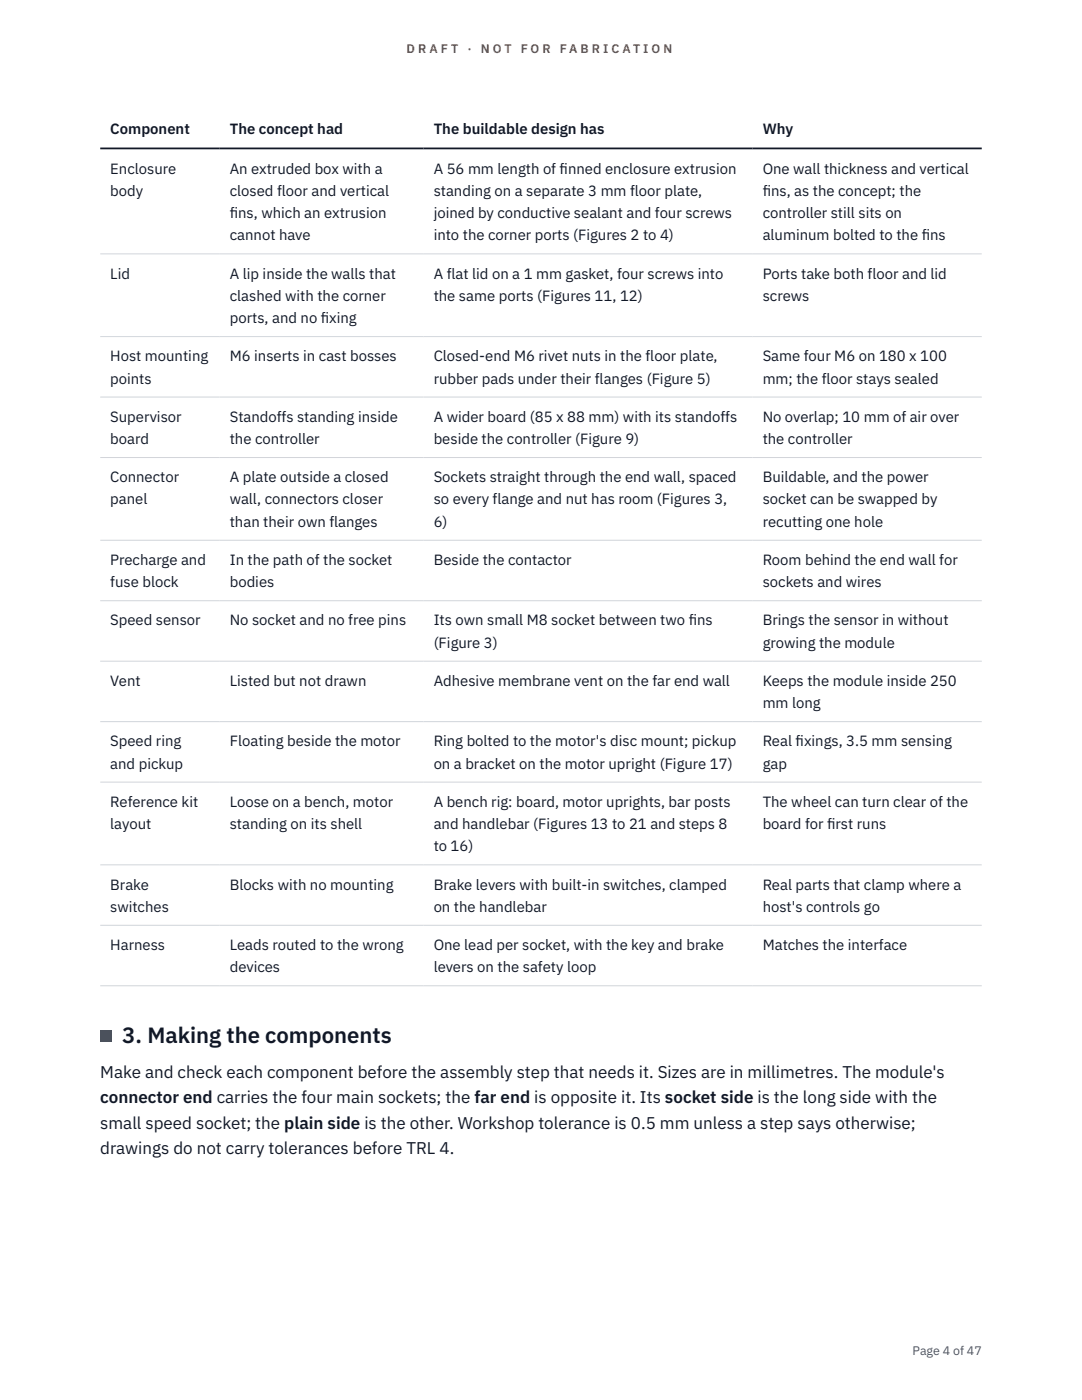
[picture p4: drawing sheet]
<svg xmlns="http://www.w3.org/2000/svg" width="216mm" height="279mm" viewBox="0 0 216 279" stroke-linecap="round" stroke-linejoin="round" font-family="sans-serif">
<defs><g id="words">
<text font-size="4.4" fill="#111827" x="24.4" y="208.2">3. Making the components</text>
<g font-size="3.4" fill="#111827">
<text x="20" y="215.1">Make and check each component before the assembly step that needs it. Sizes are in millimetres. The module's</text>
<text x="20" y="220.2">connector end carries the four main sockets; the far end is opposite it. Its socket side is the long side with the</text>
<text x="20" y="225.3">small speed socket; the plain side is the other. Workshop tolerance is 0.5 mm unless a step says otherwise;</text>
<text x="20" y="230.4">drawings do not carry tolerances before TRL 4.</text>
</g>
<g font-size="3" fill="#111827">
<text x="22" y="26.8">Component</text>
<text x="45.8" y="26.8">The concept had</text>
<text x="86.5" y="26.8">The buildable design has</text>
<text x="152.2" y="26.8">Why</text>
<text x="22" y="34.6">Enclosure</text>
<text x="45.8" y="34.6">An extruded box with a</text>
<text x="86.5" y="34.6">A 56 mm length of f</text>
<text x="111.7" y="34.6">inned enclosure extrusion</text>
<text x="152.2" y="34.6">One wall thickness and vertical</text>
<text x="22" y="39.1">body</text>
<text x="45.8" y="39.1">closed floor and vertical</text>
<text x="86.5" y="39.1">standing on a separate 3 mm floor plate,</text>
<text x="152.2" y="39.1">f</text>
<text x="152.2" y="39.1">ins, as the concept; the</text>
<text x="45.8" y="43.5">f</text>
<text x="45.8" y="43.5">ins, which an extrusion</text>
<text x="45.8" y="48">cannot have</text>
<text x="86.5" y="43.5">joined by conductive sealant and four screws</text>
<text x="86.5" y="48">into the corner ports (Figures 2 to 4)</text>
<text x="152.2" y="43.5">controller still sits on</text>
<text x="152.2" y="48">aluminum bolted to the f</text>
<text x="183.9" y="48">ins</text>
<text x="22" y="55.6">Lid</text>
<text x="45.8" y="55.6">A lip inside the walls that</text>
<text x="86.5" y="55.6">A flat lid on a 1 mm gasket, four screws into</text>
<text x="152.2" y="55.6">Ports take both floor and lid</text>
<text x="45.8" y="60">clashed with the corner</text>
<text x="45.8" y="64.5">ports, and no f</text>
<text x="64" y="64.5">ixing</text>
<text x="86.5" y="60">the same ports (Figures 11, 12)</text>
<text x="152.2" y="60">screws</text>
<text x="22" y="72.1">Host mounting</text>
<text x="22" y="76.5">points</text>
<text x="45.8" y="72.1">M6 inserts in cast bosses</text>
<text x="86.5" y="72.1">Closed-end M6 rivet nuts in the floor plate,</text>
<text x="86.5" y="76.5">rubber pads under their flanges (Figure 5)</text>
<text x="152.2" y="72.1">Same four M6 on 180 x 100</text>
<text x="152.2" y="76.5">mm; the floor stays sealed</text>
<text x="22" y="84.2">Supervisor</text>
<text x="22" y="88.6">board</text>
<text x="45.8" y="84.2">Standoffs standing inside</text>
<text x="45.8" y="88.6">the controller</text>
<text x="86.5" y="84.2">A wider board (85 x 88 mm) with its standoffs</text>
<text x="86.5" y="88.6">beside the controller (Figure 9)</text>
<text x="152.2" y="84.2">No overlap; 10 mm of air over</text>
<text x="152.2" y="88.6">the controller</text>
<text x="22" y="96.2">Connector</text>
<text x="22" y="100.7">panel</text>
<text x="45.8" y="96.2">A plate outside a closed</text>
<text x="45.8" y="100.7">wall, connectors closer</text>
<text x="86.5" y="96.2">Sockets straight through the end wall, spaced</text>
<text x="86.5" y="100.7">so every flange and nut has room (Figures 3,</text>
<text x="152.2" y="96.2">Buildable, and the power</text>
<text x="152.2" y="100.7">socket can be swapped by</text>
<text x="45.8" y="105.1">than their own flanges</text>
<text x="86.5" y="105.1">6)</text>
<text x="152.2" y="105.1">recutting one hole</text>
<text x="22" y="112.7">Precharge and</text>
<text x="45.8" y="112.7">In the path of the socket</text>
<text x="86.5" y="112.7">Beside the contactor</text>
<text x="152.2" y="112.7">Room behind the end wall for</text>
<text x="22" y="117.2">fuse block</text>
<text x="45.8" y="117.2">bodies</text>
<text x="152.2" y="117.2">sockets and wires</text>
<text x="22" y="124.8">Speed sensor</text>
<text x="45.8" y="124.8">No socket and no free pins</text>
<text x="86.5" y="124.8">Its own small M8 socket between two f</text>
<text x="137.4" y="124.8">ins</text>
<text x="152.2" y="124.8">Brings the sensor in without</text>
<text x="86.5" y="129.3">(Figure 3)</text>
<text x="152.2" y="129.3">growing the module</text>
<text x="22" y="136.9">Vent</text>
<text x="45.8" y="136.9">Listed but not drawn</text>
<text x="86.5" y="136.9">Adhesive membrane vent on the far end wall</text>
<text x="152.2" y="136.9">Keeps the module inside 250</text>
<text x="152.2" y="141.3">mm long</text>
<text x="22" y="148.9">Speed ring</text>
<text x="45.8" y="148.9">Floating beside the motor</text>
<text x="86.5" y="148.9">Ring bolted to the motor's disc mount; pickup</text>
<text x="152.2" y="148.9">Real f</text>
<text x="158.8" y="148.9">ixings, 3.5 mm sensing</text>
<text x="22" y="153.4">and pickup</text>
<text x="86.5" y="153.4">on a bracket on the motor upright (Figure 17)</text>
<text x="152.2" y="153.4">gap</text>
<text x="22" y="161">Reference kit</text>
<text x="45.8" y="161">Loose on a bench, motor</text>
<text x="86.5" y="161">A bench rig: board, motor uprights, bar posts</text>
<text x="152.2" y="161">The wheel can turn clear of the</text>
<text x="22" y="165.5">layout</text>
<text x="45.8" y="165.5">standing on its shell</text>
<text x="86.5" y="165.5">and handlebar (Figures 13 to 21 and steps 8</text>
<text x="152.2" y="165.5">board for f</text>
<text x="165" y="165.5">irst runs</text>
<text x="86.5" y="169.9">to 16)</text>
<text x="22" y="177.5">Brake</text>
<text x="45.8" y="177.5">Blocks with no mounting</text>
<text x="86.5" y="177.5">Brake levers with built-in switches, clamped</text>
<text x="152.2" y="177.5">Real parts that clamp where a</text>
<text x="22" y="182">switches</text>
<text x="86.5" y="182">on the handlebar</text>
<text x="152.2" y="182">host's controls go</text>
<text x="22" y="189.6">Harness</text>
<text x="45.8" y="189.6">Leads routed to the wrong</text>
<text x="86.5" y="189.6">One lead per socket, with the key and brake</text>
<text x="152.2" y="189.6">Matches the interface</text>
<text x="45.8" y="194">devices</text>
<text x="86.5" y="194">levers on the safety loop</text>
</g>
<g font-size="2.5" fill="#b45309">
<text x="81.1" y="10.5">D R A F T</text>
<text x="93.3" y="10.5">·</text>
<text x="95.9" y="10.5">N O T</text>
<text x="103.9" y="10.5">F O R</text>
<text x="111.7" y="10.5">F A B R I C A T I O N</text>
</g>
<text font-size="2.5" fill="#4b5563" x="182.1" y="270.3">Page 4 of 47</text>
</g></defs>
<path d="M20 50.7h175.9M20 67.2h175.9M20 79.2h175.9M20 91.3h175.9M20 107.8h175.9M20 119.9h175.9M20 132h175.9M20 144h175.9M20 156.1h175.9M20 172.6h175.9M20 184.7h175.9M20 196.7h175.9" fill="none" stroke="#d1d5db" stroke-width=".2"/>
<path d="M20 29.6h175.9" fill="none" stroke="#111827" stroke-width=".35"/>
<path d="M20 205.6h2.2v2.2h-2.2z" fill="#0f766e"/>
<use href="#words"/>
</svg>
